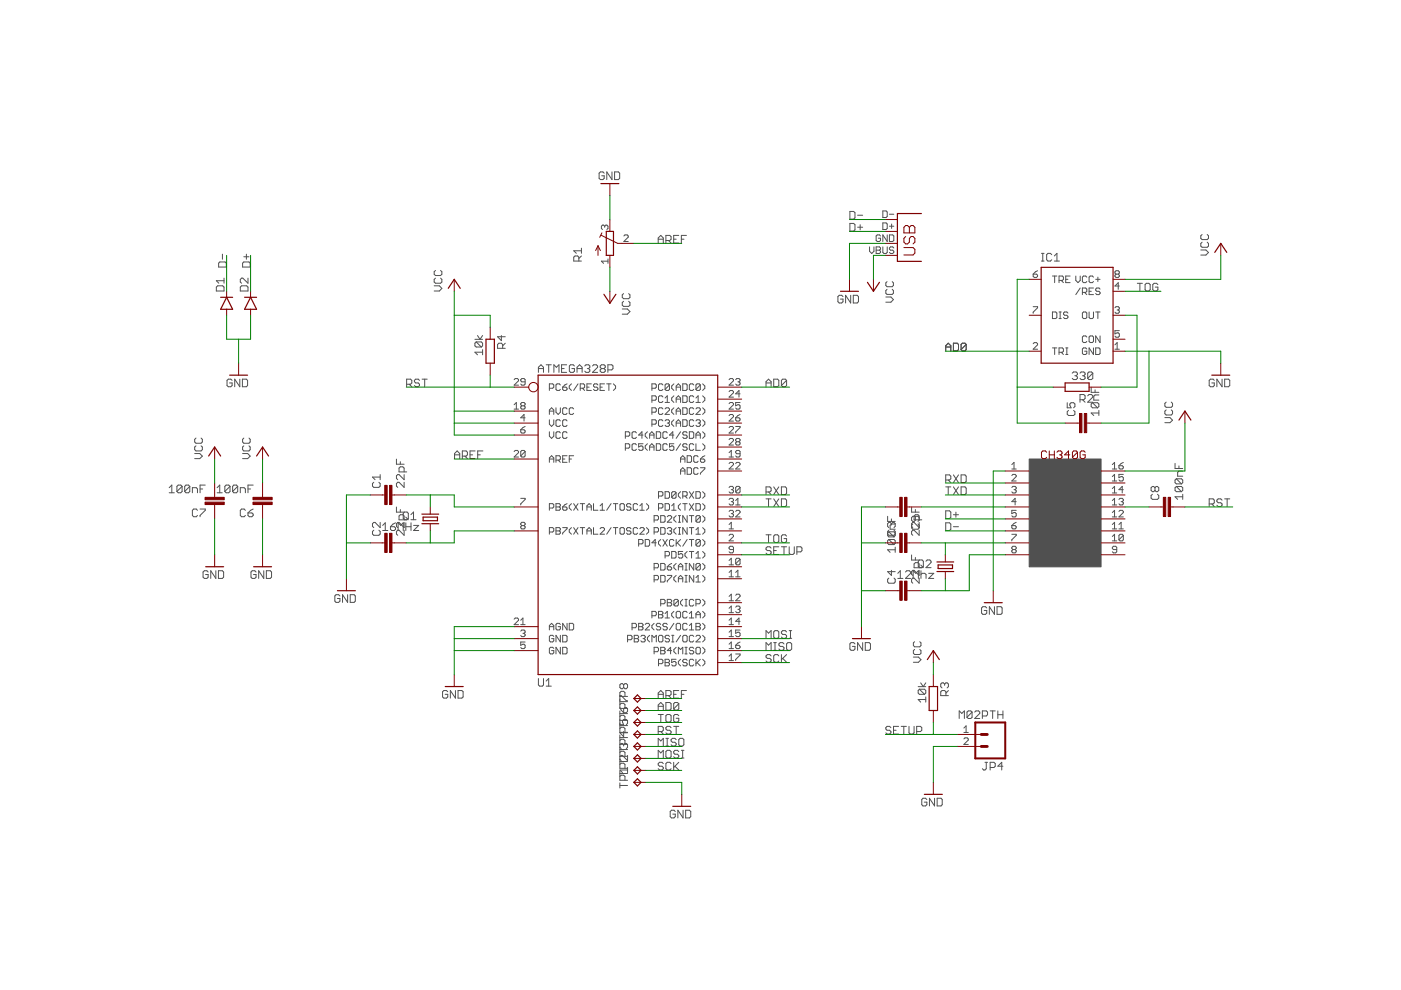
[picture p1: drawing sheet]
<svg xmlns="http://www.w3.org/2000/svg" width="297mm" height="210mm" viewBox="0 0 297 210" stroke-linecap="round" stroke-linejoin="round" font-family="sans-serif">
<path d="M218.2 97.3h15.2v22.9h-15.2z" fill="#505050" stroke="#505050" stroke-width=".21"/>
<g fill="none" stroke="#505050" stroke-width=".21">
<path d="M128.1 36.7l-.3-.3h-.5l-.3 .3v1.1l.3 .3h.5l.3-.3v-.5h-.5M129.8 36.4v1.7l-1.1-1.7v1.7M130.3 36.4h.8l.3 .3v1.1l-.3 .3h-.8zM46.6 55.5h1.1l.3 .3v.8h-1.6v-.8zM47.2 53.9v1.1M47.5 59.5h-1.6l.5 .5M47.5 59v1M51.7 55.5h1.1l.2 .3v.8h-1.6v-.8zM51.7 54.4h1.1M52.2 53.9v1.1M52.6 59v1l-1.1-1h-.3l-.3 .2v.6l.3 .2M92.3 59l-.2 .2v.6l.2 .2h1.1l.3-.2v-.6l-.3-.2"/>
<path d="M92.3 57.3l-.2 .3v.5l.2 .3h1.1l.3-.3v-.5l-.3-.3M122.7 55.4v-.9l-.2-.2h-.6l-.3 .2v.9h1.7M123.3 54.3l-.6 .5M123.3 53.2h-1.7l.6 .5M123.3 52.6v1.1M128.2 48l.2-.3 .5 .3v.4l-.2 .3M128.2 48l-.2-.3-.5 .3v.4l.2 .3M128.2 48v.2M128.9 54.9v.9M128.9 55.4h-1.4l.5 .4M132.3 50l.2-.2h.5l.2 .2v.3l-.9 .9h.9M139.6 51.5v-1l.5-.6 .5 .6v1"/>
<path d="M139.6 50.7h1M141.2 51h.8l.3-.3v-.5l-.3-.3h-.8v1.6M141.7 51l.6 .5M142.8 50.7h.6M143.9 49.9h-1.1v1.6h1.1M144.5 50.7h.5M145.5 49.9h-1v1.6M180.2 44.8h.8l.3 .3v1.1l-.3 .3h-.8zM180.2 47.4h.8l.3 .2v1.1l-.3 .3h-.8zM181.8 45.6h1.1M181.8 48.2h1.1M182.4 47.6v1.1"/>
<path d="M184.4 52.3v1l.4 .4 .5-.4v-1M185.8 52.3h.7l.2 .3-.2 .4 .2 .5-.2 .2h-.7zM185.8 53h.7M186.7 50l-.2-.2h-.5l-.2 .2v1l.2 .2h.5l.2-.2v-.5h-.5M187.2 47.3h.7l.2 .2v.9l-.2 .3h-.7zM187.2 52.3v1.2l.2 .2h.5l.2-.2v-1.2M187.2 44.7h.7l.2 .3v.9l-.2 .2h-.7zM188.1 59.7l-.3 .3v.5l.3 .3h1.1l.2-.3v-.5l-.2-.3M188.1 49.8v1.4l-.9-1.4v1.4M188.6 49.8h.7l.2 .2v1l-.2 .2h-.7zM188.6 45.4h.9M188.6 48h.9"/>
<path d="M189 47.5v.9M189.5 52.6l-.2-.3h-.5l-.2 .3 .2 .4h.5l.2 .3-.2 .4h-.5l-.2-.2M219.1 58.1h.7l.2 .5-.2 .2h-.5l-.2-.2zM220 57.4l-.9 .7M220.8 55.4h.6M220.8 53.7h.6M221.1 53.7v1.7M223 54l-.3-.3h-.5l-.3 .3v1.1l.3 .3h.5l.3-.3M223.1 58.5h1M223.5 55.4h1.1M223.5 54.3l.6-.6v1.7M223.6 58.5v1.4"/>
<path d="M224.5 59.5h.7l.3-.3v-.4l-.3-.3h-.7v1.4M225 59.5l.5 .4M226 59.2h.4M226.9 58.5h-.9v1.4h.9M228.1 58.5v1l.5 .4 .4-.4v-1M230.4 58.8l-.2-.3h-.5l-.2 .3v.9l.2 .2h.5l.2-.2M231.8 58.8l-.2-.3h-.5l-.2 .3v.9l.2 .2h.5l.2-.2M232.3 59.2h.9M232.8 58.8v.9M236.6 58.1l-.2 .3 .2 .4h.5l.2-.2-.2-.5M236.6 58.1h.5M236.6 58.1l-.2-.2v-.3l.2-.2h.5l.2 .2v.3l-.2 .2"/>
<path d="M254.6 53h1.1l.5 .5-.5 .6h-1.1M254.9 51.4l-.3 .2v.6l.3 .2h1l.3-.2v-.6l-.3-.2M254.9 49.7l-.3 .3v.5l.3 .3h1l.3-.3v-.5l-.3-.3M45.9 60.9l.2-.3h1.1l.3 .3v.8h-1.6zM50.9 60.9l.3-.3h1.1l.3 .3v.8h-1.7zM92.1 60.6h1.1l.5 .6-.5 .5h-1.1M100.7 71.9h1.6M101 72.5h1l.3 .3v.5l-.3 .3M101 72.5l-.3 .3v.5l.3 .3h1M101 72.5l1 1.1M101.2 71.1l.6 .8 .5-.8M102.3 74.7h-1.6l.5 .5"/>
<path d="M102.3 74.1v1.1M106.3 71.1v1.1l-.8-.8h1.6M106.6 73.9v-.9l-.3-.2h-.5l-.3 .2v.9h1.6M107.1 72.8l-.5 .5M114.2 79v-1.1l.5-.6 .5 .6v1.1M114.2 78.1h1M115.8 77.3h1.1M116.3 77.3v1.7M117.4 79v-1.7l.6 .6 .5-.6v1.7M119.1 78.1h.5M120.1 77.3h-1v1.7h1M121.8 77.6l-.3-.3h-.5l-.3 .3v1.1l.3 .3h.5l.3-.3v-.6h-.6"/>
<path d="M122.3 78.1h1.1M122.3 79v-1.1l.6-.6 .5 .6v1.1M124 77.6l.2-.3h.6l.3 .3v.3l-.3 .2M124.5 78.1h.3M124.8 78.1l.3 .3v.3l-.3 .3h-.6l-.2-.3M125.6 77.6l.3-.3h.5l.3 .3v.3l-1.1 1.1h1.1M127.5 78.1h.6M127.5 78.1l-.2-.2v-.3l.2-.3h.6l.2 .3v.3l-.2 .2M127.5 78.1l-.2 .3v.3l.2 .3h.6l.2-.3v-.3l-.2-.3M128.9 78.4h.8l.3-.3v-.5l-.3-.3h-.8v1.7M131.9 65.5h1.1l.6 .6-.6 .5h-1.1M132.2 63.9l-.3 .3v.5l.3 .3h1.1l.3-.3v-.5l-.3-.3"/>
<path d="M132.2 62.3l-.3 .2v.6l.3 .2h1.1l.3-.2v-.6l-.3-.2M178.7 62.9l-.2-.3h-.6l-.2 .3v1.1l.2 .2h.6l.2-.2v-.6h-.5M180.4 62.6v1.6l-1.1-1.6v1.6M180.9 62.6h.8l.3 .3v1.1l-.3 .2h-.8zM187.8 63h1.1l.5 .5-.5 .6h-1.1M188.1 61.3l-.3 .3v.6l.3 .2h1.1l.2-.2v-.6l-.2-.3M200.5 73.6h1.1M200.5 74.4v-1.1l.5-.5 .6 .5v1.1M202.1 72.8h.8l.3 .2v1.1l-.3 .3h-.8zM204.9 73v1.1l-.3 .3h-.6l-.2-.3M204.9 73l-.3-.2h-.6l-.2 .2v1.1M204.9 73l-1.1 1.1"/>
<path d="M219.1 65h.9v.3l-.9 .9v.2M219.1 72.9l.2-.3h.5l.2 .3v.2l-.9 .9h.9M223.1 66.1h.7l.3 .3v.9l-.3 .2h-.7zM223.1 73.8h1M223.6 73.8v1.4M224.5 74.7h.7l.3-.2v-.5l-.3-.2h-.7v1.4M224.5 66.1h.5M224.5 67.5h.5M224.8 66.1v1.4M225 74.7l.5 .5M226 73.8h.4M226 75.2h.4"/>
<path d="M226.2 73.8v1.4M226.4 66.4l-.2-.3h-.5l-.2 .3 .2 .4h.5l.2 .3-.2 .4h-.5l-.2-.2M227.3 79.1l.3-.2h.6l.2 .2v.3l-.2 .3M227.9 79.7h.3M228.2 79.7l.2 .2v.3l-.2 .3h-.6l-.3-.3M229 79.1l.2-.2h.6l.3 .2v.3l-.3 .3M229 61.1l-.9 1.4M229.5 62h.7l.2-.2v-.5l-.2-.2h-.7v1.4M229.5 79.7h.3M229.7 66.1h.5l.2 .3v.9l-.2 .2h-.5l-.2-.2v-.9zM229.8 79.7l.3 .2v.3l-.3 .3h-.6l-.2-.3M230 62l.4 .5"/>
<path d="M230.4 71.5l-.2-.3h-.5l-.2 .3v.9l.2 .2h.5l.2-.2M230.4 74l-.2-.2h-.5l-.2 .2v.9l.2 .3h.5l.2-.3v-.4h-.4M230.9 66.1v1.2l.2 .2h.5l.2-.2v-1.2M230.9 61.8h.5M231.1 71.2h.5l.2 .3v.9l-.2 .2h-.5l-.2-.2v-.9zM231.7 79.1l-.3-.2h-.5l-.3 .2v1.1M231.7 79.1v1.1l-.3 .3h-.5l-.3-.3M231.7 79.1l-1.1 1.1M231.8 61.1h-.9v1.4h.9M231.8 73.8v1.4l-.9-1.4v1.4M232.3 73.8h.7l.2 .2v.9l-.2 .3h-.7zM232.3 66.1h.9"/>
<path d="M232.8 66.1v1.4M233.2 61.3l-.2-.2h-.5l-.2 .4 .2 .3h.5l.2 .4-.2 .3h-.5l-.2-.3M233.2 71.2v1.4l-.9-1.4v1.4M236.4 73.1l.5-.5v1.4M236.4 65.3l.2-.3h.5l.2 .3-.2 .4M236.4 74h.9M236.9 65.7h.2M237.1 65.7l.2 .3-.2 .4h-.5l-.2-.2M237.3 70.1h-.9v.7l.7-.2 .2 .2v.5l-.2 .2h-.5l-.2-.2M237.3 60.6h-.9l.7-.7v1.4M241.1 60.1h1.1M241.7 60.1v1.6"/>
<path d="M243 60.1h.6l.3 .2v1.1l-.3 .3h-.6l-.2-.3v-1.1zM245.5 60.3l-.3-.2h-.5l-.3 .2v1.1l.3 .3h.5l.3-.3v-.5h-.6M41.3 96.2h1.1l.5 .5-.5 .5h-1.1M41.6 94.5l-.3 .3v.5l.3 .3h1l.3-.3v-.5l-.3-.3M41.6 92.9l-.3 .3v.5l.3 .3h1l.3-.3v-.5l-.3-.3M49.2 80.6l-.3-.2h-.5l-.3 .2v1.1l.3 .3h.5l.3-.3v-.5h-.5M50.8 80.4v1.6l-1-1.6v1.6M51.4 80.4h.8l.3 .2v1.1l-.3 .3h-.8zM51.4 96.2h1.1l.5 .5-.5 .5h-1.1M51.7 94.5l-.3 .3v.5l.3 .3h1.1l.2-.3v-.5l-.2-.3M51.7 92.9l-.3 .3v.5l.3 .3h1.1l.2-.3v-.5l-.2-.3M84.1 97.3v1.1h1.6"/>
<path d="M84.9 97.9v.5M86.2 81.5h.8l.3-.3v-.6l-.3-.2h-.8v1.6M86.8 81.5l.5 .5M88.9 80.6l-.2-.2h-.6l-.2 .2v.3l.2 .3h.6l.2 .3v.2l-.2 .3h-.6l-.2-.3M89.5 80.4h1.1M90 80.4v1.6M96.4 97.2v-1l.5-.6 .6 .6v1M96.4 96.4h1.1M98 96.7h.8l.3-.3v-.5l-.3-.3h-.8v1.6M98.6 96.7l.5 .5M99.7 96.4h.5M100.7 95.6h-1v1.6h1"/>
<path d="M101.3 96.4h.5M102.4 95.6h-1.1v1.6M109 80.5l.2-.2h.5l.2 .2v.2l-.9 1h.9M109 95.7l.2-.2h.5l.2 .2v.3l-.9 .9h.9M109 85.8l.5-.5v1.4M109 86.7h.9M110.4 91.1h.7l.2 .5-.2 .2h-.5l-.2-.2zM110.6 86l-.2 .3 .2 .4h.5l.2-.2-.2-.5M110.6 86l-.2-.2 .2-.5h.5l.2 .3-.2 .4M110.6 86h.5M111.3 81h-.7l-.2-.3 .2-.4h.5l.2 .2v.9l-.2 .3h-.5l-.2-.3M111.3 95.7v1l-.2 .2h-.5l-.2-.2"/>
<path d="M111.3 95.7l-.2-.2h-.5l-.2 .2v1M111.3 88.6h-.9l.7-.7v1.4M111.3 90.4l-.9 .7M111.3 95.7l-.9 1M116.5 82.3h.7l.2-.2v-.5l-.2-.2h-.7v1.4M116.5 87.9v-1l.4-.4 .5 .4v1M116.5 89v.9l.4 .5 .5-.5v-.9M116.5 91.5v1l.4 .4 .5-.4v-1M116.5 98v-.9l.4-.5 .5 .5v.9M116.5 97.3h.9M116.5 87.2h.9M117.9 86.5v.9l.4 .5 .5-.5v-.9"/>
<path d="M117.9 97.6h.7l.2-.3v-.4l-.2-.3h-.7v1.4M118.3 97.6l.5 .4M118.8 81.6l-.2-.2h-.5l-.2 .2v.9l.2 .3h.5l.2-.3M118.8 89.2l-.2-.2h-.5l-.2 .2v1l.2 .2h.5l.2-.2M118.8 91.8l-.2-.3h-.5l-.2 .3v.9l.2 .2h.5l.2-.2M119.3 82.1h.7l.2 .4-.2 .3h-.5l-.2-.3zM119.3 97.3h.5M120.2 86.7l-.2-.2h-.5l-.2 .2v.9l.2 .3h.5l.2-.3M120.2 89.2l-.2-.2h-.5l-.2 .2v1l.2 .2h.5l.2-.2M120.2 91.8l-.2-.3h-.5l-.2 .3v.9l.2 .2h.5l.2-.2M120.2 96.6h-.9v1.4h.9M120.2 81.4l-.9 .7"/>
<path d="M120.7 97.3h.5M121.2 81.4l-.5 .5v.4l.5 .5M121.6 86.7l-.2-.2h-.5l-.2 .2v.9l.2 .3h.5l.2-.3M121.6 96.6h-.9v1.4M122.6 81.4l-1 1.4M123 82.3h.7l.3-.2v-.5l-.3-.2h-.7v1.4M123.5 82.3l.5 .5M124.4 82.1h.5M125.4 81.4h-1v1.4h1M126.8 81.6l-.3-.2h-.4l-.3 .5 .3 .2h.4l.3 .4-.3 .3h-.4l-.3-.3M127.2 82.1h.5M128.2 81.4h-1v1.4h1"/>
<path d="M128.6 81.4h1M129.1 81.4v1.4M130 81.4l.5 .5v.4l-.5 .5M132.6 92.5h.7l.2-.3v-.4l-.2-.3h-.7v1.4M132.6 95h.7l.2-.2v-.5l-.2-.2h-.7v1.4M134.9 91.8l-.2-.3h-.5l-.2 .3v.9l.2 .2h.5l.2-.2M134.9 94.3l-.2-.2h-.5l-.2 .2v.9l.2 .3h.5l.2-.3M136.3 94.1h-.9v.7l.7-.2 .2 .2v.4l-.2 .3h-.5l-.2-.3M136.3 92.2h-.9l.7-.7v1.4M137.3 91.5l-.5 .5v.5l.5 .4M137.3 94.1l-.5 .5v.4l.5 .5M137.7 95.5v-.9l.5-.5 .5 .5v.9"/>
<path d="M137.7 92.9v-.9l.5-.5 .5 .5v.9M137.7 94.8h1M137.7 92.2h1M138.2 89.9h.7l.2-.2v-.5l-.2-.2h-.7v1.4M138.2 87.4h.7l.2-.2v-.5l-.2-.2h-.7v1.4M138.2 84.9h.7l.2-.3v-.4l-.2-.3h-.7v1.4M138.2 82.3h.7l.2-.2v-.5l-.2-.2h-.7v1.4M139.1 91.5h.7l.3 .3v.9l-.3 .2h-.7zM139.1 94.1h.7l.3 .2v.9l-.3 .3h-.7zM140.5 89.2l-.2-.2h-.5l-.2 .2v1l.2 .2h.5l.2-.2M140.5 86.7l-.2-.2h-.5l-.2 .2v.9l.2 .3h.5l.2-.3M140.5 81.6l-.2-.2h-.5l-.2 .2v.9l.2 .3h.5l.2-.3"/>
<path d="M140.5 84.2l-.2-.3h-.5l-.2 .3v.9l.2 .2h.5l.2-.2M141 86.7l.2-.2h.5l.2 .2v.2l-.9 1h.9M141 89.2l.2-.2h.5l.2 .2-.2 .5M141 85.3h.9M141 84.4l.5-.5v1.4M141.5 91.8l-.3-.3h-.4l-.3 .3v.9l.3 .2h.4l.3-.2M141.5 94.3l-.3-.2h-.4l-.3 .2v.9l.3 .3h.4l.3-.3M141.5 89.7h.2M141.7 89.7l.2 .2-.2 .5h-.5l-.2-.2M141.9 81.6l-.2-.2h-.5l-.2 .2v.9M141.9 81.6v.9l-.2 .3h-.5l-.2-.3M141.9 81.6l-.9 .9"/>
<path d="M142.9 94.1h-1v.7l.7-.2 .3 .2v.4l-.3 .3h-.4l-.3-.3M142.9 81.4l-.5 .5v.4l.5 .5M142.9 83.9l-.5 .5v.5l.5 .4M142.9 86.5l-.5 .4v.5l.5 .5M142.9 89l-.5 .5v.4l.5 .5M142.9 92.2h-1l.7-.7v1.4M143.4 87.2h.9M143.4 82.8v-.9l.4-.5 .5 .5v.9M143.4 85.3v-.9l.4-.5 .5 .5v.9M143.4 87.9v-1l.4-.4 .5 .4v1M143.4 90.4v-.9l.4-.5 .5 .5v.9M143.4 89.7h.9"/>
<path d="M143.4 84.6h.9M143.4 82.1h.9M144.3 99.9h.9M144.3 97.3h.9M144.3 98v-.9l.5-.5 .4 .5v.9M144.3 94.1l-.9 1.4M144.3 91.5l-.9 1.4M144.8 86.5h.7l.2 .2v.9l-.2 .3h-.7zM144.8 81.4h.7l.2 .2v.9l-.2 .3h-.7zM144.8 83.9h.7l.2 .3v.9l-.2 .2h-.7zM144.8 89h.7l.2 .2v1l-.2 .2h-.7zM145.7 91.8l-.2-.3h-.5l-.2 .5 .2 .2h.5l.2 .5-.2 .2h-.5l-.2-.2"/>
<path d="M145.7 94.3l-.2-.2h-.5l-.2 .5 .2 .2h.5l.2 .4-.2 .3h-.5l-.2-.3M145.7 96.6h.7l.2 .3v.9l-.2 .2h-.7zM145.7 99.2h.7l.2 .2v.9l-.2 .3h-.7zM146.2 91.5h.7l.2 .3v.9l-.2 .2h-.7zM147.1 86.7l-.2-.2h-.5l-.2 .2v.9l.2 .3h.5l.2-.3M147.1 81.6l-.2-.2h-.5l-.2 .2v.9l.2 .3h.5l.2-.3M147.1 84.2l-.2-.3h-.5l-.2 .3v.9l.2 .2h.5l.2-.2M147.1 89.2l-.2-.2h-.5l-.2 .2v1l.2 .2h.5l.2-.2M147.1 94.3l-.2-.2h-.5l-.2 .2v.9l.2 .3h.5l.2-.3M147.6 86.7l.2-.2h.5l.2 .2v.2l-.9 1h.9M147.6 92.9v-.9l.4-.5 .5 .5v.9M147.6 94.1v1.4h.9"/>
<path d="M147.6 89.2l.2-.2h.5l.2 .2-.2 .5M147.6 85.3h.9M147.6 84.4l.4-.5v1.4M147.6 92.2h.9M148 96.9l-.2-.3h-.5l-.2 .3v.9l.2 .2h.5l.2-.2M148 99.4l-.2-.2h-.5l-.2 .2v.9l.2 .3h.5l.2-.3M148 89.7h.3M148.3 89.7l.2 .2-.2 .5h-.5l-.2-.2M148.5 81.6l-.2-.2h-.5l-.2 .2v.9M148.5 81.6v.9l-.2 .3h-.5l-.2-.3M148.5 81.6l-.9 .9M148.5 97.3h.7l.2 .5-.2 .2h-.5l-.2-.2z"/>
<path d="M148.5 99.2h.9v.2l-.9 .9v.3M149 81.4l.4 .5v.4l-.4 .5M149 83.9l.4 .5v.5l-.4 .4M149 86.5l.4 .4v.5l-.4 .5M149 89l.4 .5v.4l-.4 .5M149 91.5l.4 .5v.5l-.4 .4M149 94.1l.4 .5v.4l-.4 .5M149.4 96.6l-.9 .7M154.6 88.1l.2-.2h.5l.2 .2v.2l-.9 1h.9M154.6 96l.4-.5v1.4M154.6 90.7l.2-.3h.5l.2 .3v.2l-.9 .9h.9M154.6 93.2l.2-.2h.5l.2 .2v.2l-.9 1h.9"/>
<path d="M154.6 96.9h.9M154.6 85.6l.2-.3h.5l.2 .3v.2l-.9 .9h.9M154.6 80.5l.2-.2h.5l.2 .2v.2l-.9 1h.9M154.6 83l.2-.2h.5l.2 .2v.3l-.9 .9h.9M154.6 98.3l.2-.3h.5l.2 .3v.2l-.9 .9h.9M156 80.5l.2-.2h.5l.2 .2-.2 .5M156 88.6h.7l.2 .4-.2 .3h-.5l-.2-.3zM156 90.4h.9v.3l-.9 .9v.2M156 98.3l.2-.3h.5l.2 .3v.2l-.9 .9h.9M156.2 93.7l-.2-.3 .2-.4h.5l.2 .2-.2 .5M156.2 93.7l-.2 .2 .2 .5h.5l.2-.3-.2-.4M156.2 93.7h.5"/>
<path d="M156.4 81h.3M156.7 81l.2 .2-.2 .5h-.5l-.2-.3M156.9 85.3h-.9v.7l.7-.2 .2 .2v.5l-.2 .2h-.5l-.2-.2M156.9 96.2h-.7l-.2-.2 .2-.5h.5l.2 .2v1l-.2 .2h-.5l-.2-.2M156.9 83.5h-.9l.7-.7v1.4M156.9 87.9l-.9 .7M162.4 81.2h1.1M162.4 82v-1.1l.5-.5 .6 .5v1.1M164 80.4h.9l.2 .2v1.1l-.2 .3h-.9zM166.8 80.6l-.3-.2h-.6l-.2 .2v1.1M166.8 80.6v1.1l-.3 .3h-.6l-.2-.3M166.8 80.6l-1.1 1.1"/>
<path d="M214.5 99.4h1M214.5 98.5l.5-.5v1.4M221.5 99.4l-.2-.2h-.5l-.2 .2v.9l.2 .3h.5l.2-.3v-.4h-.4M222.9 99.2v1.4l-.9-1.4v1.4M223.4 99.2h.7l.2 .2v.9l-.2 .3h-.7zM226.3 85.4v1.1h.8l-.3-.6v-.2l.3-.3h.5l.3 .3v.5l-.3 .3M226.5 87l-.2 .3v.5l.2 .3h1.1l.3-.3v-.5l-.3-.3M226.9 99.2v.9l.5 .5 .5-.5v-.9M229 84.8h.8l.3-.3v-.6l-.3-.2h-.8v1.6M229.3 99.4l-.2-.2h-.5l-.2 .2v.9l.2 .3h.5l.2-.3M229.5 84.8l.6 .5M230.6 83.9l.3-.2h.5l.3 .2v.3l-1.1 1.1h1.1"/>
<path d="M230.7 99.4l-.2-.2h-.5l-.2 .2v.9l.2 .3h.5l.2-.3M231.4 82.1v1.1h1.6M231.6 85.4h1.1l.3 .3v.5l-.3 .3M231.6 85.4l-.2 .3v.5l.2 .3h1.1M231.6 85.4l1.1 1.1M232.2 82.7v.5M233 87.6h-1.6l.5 .5M233 87v1.1M233 83.7h-.8l-.3 .3v.8h1.1M235.8 99.4h1M235.8 98.5l.5-.5v1.4M237.2 98.7h.7l.3 .5-.3 .2h-.4l-.3-.2z"/>
<path d="M238.2 98l-1 .7M247 88.5h1.1l.5 .6-.5 .5h-1.1M247.2 86.9l-.2 .3v.5l.2 .3h1.1l.3-.3v-.5l-.3-.3M247.2 85.3l-.2 .2v.6l.2 .3h1.1l.3-.3v-.6l-.3-.2M249.1 98.3v1h1.7M250 98.8v.5M250.8 99.9h-.8l-.3 .3v.8h1.1M257.5 80.6l-.3-.2h-.6l-.2 .2v1.1l.2 .3h.6l.3-.3v-.5h-.6M259.1 80.4v1.6l-1.1-1.6v1.6M259.7 80.4h.8l.2 .2v1.1l-.2 .3h-.8zM35.9 104.5h1.1M35.9 103.4l.5-.6v1.7"/>
<path d="M38.6 103.1v1.1l-.3 .3h-.5l-.3-.3M38.6 103.1l-.3-.3h-.5l-.3 .3v1.1M38.6 103.1l-1.1 1.1M40.2 103.1v1.1l-.2 .3h-.6l-.2-.3M40.2 103.1l-.2-.3h-.6l-.2 .3v1.1M40.2 103.1l-1 1.1M40.8 104.5v-1.1h.8l.3 .3v.8M41.9 108.2l-.3-.3h-.5l-.3 .3v1.1l.3 .3h.5l.3-.3M42.4 103.7h.6M42.4 107.9h1.1v.3l-1.1 1.1v.3M43.5 102.8h-1.1v1.7M46 103.4l.6-.6v1.7"/>
<path d="M46 104.5h1.1M48.8 103.1l-.3-.3h-.6l-.2 .3v1.1M48.8 103.1v1.1l-.3 .3h-.6l-.2-.3M48.8 103.1l-1.1 1.1M50.4 103.1v1.1l-.3 .3h-.5l-.3-.3M50.4 103.1l-.3-.3h-.5l-.3 .3v1.1M50.4 103.1l-1.1 1.1M50.9 104.5v-1.1h.9l.2 .3v.8M52 108.2l-.2-.3h-.6l-.3 .3v1.1l.3 .3h.6l.2-.3M52.6 108.8h.8l.3 .2v.3l-.3 .3h-.5l-.3-.3zM52.6 103.7h.5M53.7 102.8h-1.1v1.7"/>
<path d="M53.7 107.9l-.6 .3-.5 .6M79.2 102.3l-.2 .2v.6l.2 .2h1.1l.3-.2v-.6l-.3-.2M79.2 112.4l-.2 .3v.5l.2 .3h1.1l.3-.3v-.5l-.3-.3M80.6 110.8v1.1l-1.1-1.1h-.3l-.2 .2v.6l.2 .3M80.6 100.6v1.1M80.6 101.2h-1.6l.5 .5M81.1 111.4l.6-.6v1.7M81.1 112.5h1.1M82.8 111.7h.8l.3 .2v.3l-.3 .3h-.5l-.3-.3zM83.9 110.8l-.6 .3-.5 .6M84.1 107.5v1.1h1.6M84.4 112.5v-1.7l.6 .6 .5-.6v1.7"/>
<path d="M84.9 108v.6M85.7 100.1v-.8l-.3-.3h-.5l-.3 .3v.8h1.6M85.7 100.6v1.1l-1.1-1.1h-.3l-.2 .3v.5l.2 .3M85.7 102.3v1l-1.1-1h-.3l-.2 .2v.6l.2 .2M85.7 110.8v1.1l-1.1-1.1h-.3l-.2 .2v.6l.2 .3M85.7 112.4v1.1l-1.1-1.1h-.3l-.2 .3v.5l.2 .3M85.8 110.2l-.3-.3v-1.1l.3-.2h.5l.3 .2v1.1l-.3 .3h-1.7v-.8l.3-.3h.5l.3 .3v.8M86 109.6l.6 .6M86 111.7h1.1M86 110.8v1.7M87.1 110.2h1.1M87.1 109.1l.6-.5v1.6"/>
<path d="M87.1 110.8v1.7M87.7 111.4h1.1l-1.1 1.1h1.1M110.4 105.7h.9v.2l-.9 .9v.3M110.6 111.4h.5M110.6 111.4l-.2-.2 .2-.5h.5l.2 .3-.2 .4M110.6 111.4l-.2 .3 .2 .4h.5l.2-.2-.2-.5M116.5 107.7h.7l.2-.2v-.5l-.2-.2h-.7v1.4M116.5 112.8h.7l.2-.2v-.5l-.2-.2h-.7v1.4M117.9 111.9h.7l.2 .2-.2 .5 .2 .4-.2 .3h-.7zM117.9 106.8h.7l.2 .2-.2 .5 .2 .4-.2 .3h-.7zM117.9 112.6h.7M117.9 107.5h.7"/>
<path d="M119.3 111.9h.9v.2l-.9 .9v.3M119.3 107.5h.7l.2 .4-.2 .3h-.5l-.2-.3zM120.2 106.8l-.9 .7M121.2 106.8l-.5 .5v.4l.5 .5M121.2 111.9l-.5 .4v.5l.5 .5M121.6 111.9l1 1.4M121.6 106.8l1 1.4M122.6 111.9l-1 1.4M122.6 106.8l-1 1.4M123 111.9h1M123 106.8h1M123.5 106.8v1.4"/>
<path d="M123.5 111.9v1.4M124.4 112.6h1M124.4 108.2v-.9l.5-.5 .5 .5v.9M124.4 113.3v-1l.5-.4 .5 .4v1M124.4 107.5h1M125.8 111.9v1.4h1M125.8 106.8v1.4h1M127.2 112.1l.3-.2h.4l.3 .2v.2l-1 1h1M127.2 108.2h1M127.2 107.3l.5-.5v1.4M129.6 111.9l-1 1.4M129.6 106.8l-1 1.4"/>
<path d="M130 111.9h1M130 106.8h1M130.5 106.8v1.4M130.5 111.9v1.4M131.7 111.9h.4l.3 .2v.9l-.3 .3h-.4l-.3-.3v-.9zM131.7 106.8h.4l.3 .2v.9l-.3 .3h-.4l-.3-.3v-.9zM133.8 112.1l-.3-.2h-.4l-.3 .4 .3 .3h.4l.3 .4-.3 .3h-.4l-.3-.3M133.8 107l-.3-.2h-.4l-.3 .5 .3 .2h.4l.3 .4-.3 .3h-.4l-.3-.3M135.2 112.1l-.2-.2h-.5l-.2 .2v.9l.2 .3h.5l.2-.3M135.2 107l-.2-.2h-.5l-.2 .2v.9l.2 .3h.5l.2-.3M135.4 115.3h.7l.2-.2v-.5l-.2-.2h-.7v1.4M135.7 112.1l.2-.2h.5l.2 .2v.2l-.9 1h.9"/>
<path d="M135.7 108.2h.9M135.7 107.3l.4-.5v1.4M136.8 114.4h.7l.2 .2v.9l-.2 .3h-.7zM137.1 111.9l.4 .4v.5l-.4 .5M137.1 106.8l.4 .5v.4l-.4 .5M138.7 110.3h.7l.2-.3v-.4l-.2-.3h-.7v1.4M138.7 112.8h.7l.2-.2v-.5l-.2-.2h-.7v1.4M139.1 115.1h-.9l.7-.7v1.4M139.6 105.2h.7l.2-.3v-.4l-.2-.3h-.7v1.4M139.6 107.7h.7l.2-.2v-.5l-.2-.2h-.7v1.4M140.1 114.4l-.5 .5v.4l.5 .5M140.1 109.3h.7l.2 .3v.9l-.2 .2h-.7z"/>
<path d="M140.1 111.9h.7l.2 .2v.9l-.2 .3h-.7zM140.1 119.5h.7l.2 .2v.9l-.2 .3h-.7zM140.5 114.4l1 1.4M141 104.2h.7l.2 .3v.9l-.2 .2h-.7zM141 106.8h.7l.2 .2v.9l-.2 .3h-.7zM141 117.9h.7l.2-.3v-.4l-.2-.3h-.7v1.4M141.5 109.6l.2-.3h.5l.2 .3v.2l-.9 .9h.9M141.5 112.1l.2-.2h.5l.2 .2-.2 .5M141.5 114.4l-1 1.4M141.9 112.6h.3M142.2 112.6l.2 .2-.2 .5h-.5l-.2-.3M142.4 116.9h.7l.2 .3v.9l-.2 .2h-.7z"/>
<path d="M142.4 108.2h.9M142.4 107.3l.5-.5v1.4M142.4 119.5l-.9 .7M142.9 114.6l-.3-.2h-.4l-.3 .2v.9l.3 .3h.4l.3-.3M143.3 104.5l-.2-.3h-.5l-.2 .3v.9M143.3 104.5v.9l-.2 .2h-.5l-.2-.2M143.3 104.5l-.9 .9M143.4 109.3l-.5 .5v.5l.5 .4M143.4 111.9l-.5 .4v.5l.5 .5M143.4 119.5l-.5 .4v.5l.5 .5M143.4 114.4v1.4M143.6 115.1l.7 .7"/>
<path d="M143.8 111.9h.5M143.8 113.3h.5M143.8 110.7h.5M143.8 109.3h.5M144.1 109.3v1.4M144.1 111.9v1.4M144.3 104.2l-.5 .5v.5l.5 .4M144.3 106.8l-.5 .5v.4l.5 .5M144.3 100.6v-1l.5-.4 .4 .4v1M144.3 114.4l-.9 .9M144.8 105.2h.7l.2-.3v-.4l-.2-.3h-.7v1.4M144.8 116.9h-1v.7l.5-.2 .5 .2v.5l-.3 .2h-.4l-.3-.2"/>
<path d="M144.8 106.8h.9M145.2 119.5h.5M145.2 106.8v1.4M145.2 105.2l.5 .4M145.5 119.5v1.4M145.7 109.3v1.4l-.9-1.4v1.4M145.7 111.9v1.4l-.9-1.4v1.4M145.7 116.9l-.5 .5v.5l.5 .4M145.7 114.4l-.9 1.4M146.2 114.4h.9M146.2 111.9h.9M146.2 116.9h.9"/>
<path d="M146.2 109.3h.9M146.2 106.8l.9 1.4M146.2 104.2l.9 1.4M146.6 109.3v1.4M146.6 111.9v1.4M146.6 114.4v1.4M146.6 116.9v1.4M147.1 119.5v1.4l-.9-1.4v1.4M147.1 106.8l-.9 1.4M147.1 104.2l-.9 1.4M147.6 104.2h.7l.2 .3v.9l-.2 .2h-.7zM147.6 106.8h.7l.2 .2v.9l-.2 .3h-.7z"/>
<path d="M147.6 113.3h.9M147.6 112.3l.4-.4v1.4M147.6 117.4l.4-.5v1.4M147.6 118.3h.9M148.5 114.6l-.2-.2h-.5l-.2 .2v.9M148.5 109.6l-.2-.3h-.5l-.2 .3v.9M148.5 119.7l-.2-.2h-.5l-.2 .2v.9M148.5 109.6v.9l-.2 .2h-.5l-.2-.2M148.5 114.6v.9l-.2 .3h-.5l-.2-.3M148.5 119.7v.9l-.2 .3h-.5l-.2-.3M148.5 119.7l-.9 .9M148.5 114.6l-.9 .9"/>
<path d="M148.5 109.6l-.9 .9M149 104.2l.4 .5v.5l-.4 .4M149 106.8l.4 .5v.4l-.4 .5M149 109.3l.4 .5v.5l-.4 .4M149 111.9l.4 .4v.5l-.4 .5M149 114.4l.4 .5v.4l-.4 .5M149 116.9l.4 .5v.5l-.4 .4M149 119.5l.4 .4v.5l-.4 .5M154.6 103.4l.2-.3h.5l.2 .3-.2 .4M154.6 105.9l.2-.2h.5l.2 .2-.2 .5M154.6 111.2l.4-.5v1.4M154.6 118.8l.4-.4v1.4"/>
<path d="M154.6 113.5l.2-.2h.5l.2 .2v.2l-.9 1h.9M154.6 112.1h.9M154.6 108.4l.2-.2h.5l.2 .2-.2 .5M154.6 119.8h.9M155 108.9h.3M155 106.4h.3M155 103.8h.3M155.3 103.8l.2 .3-.2 .4h-.5l-.2-.2M155.3 106.4l.2 .2-.2 .5h-.5l-.2-.3M155.3 108.9l.2 .2-.2 .5h-.5l-.2-.2M155.5 116.5h-.7l-.2-.2 .2-.5h.5l.2 .3v.9l-.2 .2h-.5l-.2-.2M156 108.4l.2-.2h.5l.2 .2v.3l-.9 .9h.9"/>
<path d="M156 106.1l.4-.4v1.4M156 107.1h.9M156.9 103.4l-.2-.3h-.5l-.2 .3v.9M156.9 103.4v.9l-.2 .2h-.5l-.2-.2M156.9 118.6v.9l-.2 .3h-.5l-.2-.3M156.9 118.6l-.2-.2h-.5l-.2 .2v.9M156.9 118.6l-.9 .9M156.9 103.4l-.9 .9M162.4 104.3h.8l.3-.2v-.6l-.3-.3h-.8v1.7M162.4 105.8h1.1M162.4 113.4h1.1M162.9 104.3l.6 .6"/>
<path d="M162.9 105.8v1.6M162.9 113.4v1.6M163.5 116.2l-.3-.3h-.5l-.3 .3v.3l.3 .2h.5l.3 .3v.3l-.3 .3h-.5l-.3-.3M164 103.2l1.1 1.7M164 105.8l1.1 1.6M164 116.7h.6M164.3 113.4h.6l.2 .3v1l-.2 .3h-.6l-.3-.3v-1zM165.1 103.2l-1.1 1.7M165.1 105.8l-1.1 1.6M165.1 115.9h-1.1v1.7h1.1M165.7 103.2h.8l.3 .3v1.1l-.3 .3h-.8zM165.7 105.8h.8l.3 .2v1.1l-.3 .3h-.8z"/>
<path d="M165.7 115.9h1.1M166.2 115.9v1.7M166.8 113.7l-.3-.3h-.6l-.2 .3v1l.2 .3h.6l.3-.3v-.5h-.6M167.3 115.9v1.4l.3 .3h.5l.3-.3v-1.4M169 117h.8l.2-.3v-.5l-.2-.3h-.8v1.7M188.2 109.5v1.1h1.6M188.2 113.2l.2 .3h1.1l.3-.3M188.4 114.4h1.1l.3 .3v.5l-.3 .3M188.4 114.4l-.2 .3v.5l.2 .3h1.1M188.4 112.4l-.2 .3v.9l.2 .2h1.1M188.4 114.4l1.1 1.1M188.4 112.8l-.2 .2"/>
<path d="M188.4 112.8h1.1l.3 .2M188.4 112.8l1.1 1M189 111l-.3-.2h-.3l-.2 .2v.6l.2 .3M189 111l.3-.2h.2l.3 .2v.6l-.3 .3M189 110v.6M189 111v.3M189.5 112.4l.3 .3v.9l-.3 .2M189.8 116.6h-1.6l.5 .5M189.8 116v1.1M189.8 111.1h-.8l-.3 .3v.8h1.1M193.3 107.5v1.1h1.6M193.3 117.7v1h1.6"/>
<path d="M193.3 111.6l.2 .3M193.5 111.1l-.2 .3M194.1 109.5v.8l-.3 .3h-.3l-.2-.3v-.6l.2-.2h1.1l.3 .2M194.1 108v.6M194.1 118.2v.5M194.6 111.1l.3 .3M194.9 112.4v1.1l-1.1-1.1h-.3l-.2 .3v.5l.2 .3M194.9 110.8v1.1l-.3 .3h-1.1l-.2-.3v-.9l.2-.2h.3l1.1 1.1M195.2 119.8l.6 .6M195.4 110.2h-1.6v-.8l.3-.3h.5l.3 .3v.9l-.3 .3M196.3 119l.3-.3h.5l.3 .3v.3l-1.1 1.1h1.1M200.5 110.8h.8l.3 .3v1.1l-.3 .3h-.8z"/>
<path d="M200.5 103.2h1.1M200.5 101.8h.8l.3-.3v-.5l-.3-.3h-.8v1.6M200.5 108.3h.8l.3 .3v1.1l-.3 .2h-.8zM201 101.8l.6 .5M201 103.2v1.7M202.1 109.1h1.1M202.1 111.7h1.1M202.1 100.7l1.1 1.6M202.1 103.2l1.1 1.7M202.7 108.6v1.1M203.2 100.7l-1.1 1.6M203.2 103.2l-1.1 1.7"/>
<path d="M203.8 103.2h.8l.3 .3v1.1l-.3 .3h-.8zM203.8 100.7h.8l.3 .3v1l-.3 .3h-.8zM214.5 100.8l.3-.2h.4l.3 .2v.2l-1 1h1M214.5 103.4l.3-.3h.4l.3 .3-.3 .4M214.5 111.4h.7l.3 .5-.3 .2h-.4l-.3-.2zM214.5 113.3h1v.2l-1 .9v.3M214.8 116.5l-.3 .3 .3 .4h.4l.3-.2-.3-.5M214.8 116.5l-.3-.2 .3-.5h.4l.3 .3-.3 .4M214.8 116.5h.4M215 103.8h.2M215.2 103.8l.3 .3-.3 .4h-.4l-.3-.2M215.5 108.2h-1v.7l.7-.2 .3 .2v.5l-.3 .2h-.4l-.3-.2"/>
<path d="M215.5 106.4h-1l.7-.7v1.4M215.5 110.7l-1 .7M220.6 105.2h.7l.2-.3v-.4l-.2-.3h-.7v1.4M220.6 111.9h.7l.2 .2v.9l-.2 .3h-.7zM220.6 109.3h.7l.2 .3v.9l-.2 .2h-.7zM220.6 106.8v.9l.5 .5 .4-.5v-.9M220.6 101.7h.9M220.6 114.4l.9 1.4M220.6 116.9l.9 1.4M221.1 101.7v1.4M221.1 105.2l.4 .4M221.5 114.4l-.9 1.4"/>
<path d="M221.5 116.9l-.9 1.4M222 117.2l.2-.3h.5l.2 .3v.9l-.2 .2h-.5l-.2-.2zM222 114.4h.5M222 112.6h.9M222 107l.2-.2h.5l.2 .2-.2 .5M222 115.8h.5M222 101.7l.9 1.4M222 104.2l.9 1.4M222 110h.9M222.2 114.4v1.4M222.5 107.5h.2M222.5 109.6v.9"/>
<path d="M222.7 107.5l.2 .2-.2 .5h-.5l-.2-.3M222.9 101.7l-.9 1.4M222.9 104.2l-.9 1.4M224.2 102.6h.7l.2-.2v-.5l-.2-.2h-.7v1.4M224.6 102.6l.5 .5M226.5 101.9l-.2-.2h-.5l-.2 .2 .2 .5h.5l.2 .2-.2 .5h-.5l-.2-.2M226.9 105.2h.7l.3-.3v-.4l-.3-.3h-.7v1.4M226.9 114.4h.7l.3 .2v.9l-.3 .3h-.7zM226.9 109.3h.7l.3 .3v.9l-.3 .2h-.7zM226.9 106.8h.7l.3 .2v.9l-.3 .3h-.7zM226.9 101.9l.3-.2h.4l.3 .2v.3l-1 .9h1M227.4 105.2l.5 .4"/>
<path d="M227.9 117.2l-.3-.3h-.4l-.3 .3v.9l.3 .2h.4l.3-.2M228.4 104.2h.9M228.4 106.8h.9M228.4 116.9h.9M228.4 101.9l.2-.2h.5l.2 .2-.2 .5M228.8 112.8h.7l.3-.2v-.5l-.3-.2h-.7v1.4M228.8 104.2v1.4M228.8 106.8v1.4M228.8 116.9v1.4M228.8 102.4h.3M229.1 102.4l.2 .2-.2 .5h-.5l-.2-.2M229.3 114.6l-.2-.2h-.5l-.2 .2 .2 .5h.5l.2 .2-.2 .5h-.5l-.2-.3"/>
<path d="M229.3 109.6l-.2-.3h-.5l-.2 .3v.9l.2 .2h.5l.2-.2M229.3 112.8l.5 .5M229.8 115.3h.7l.2-.2v-.5l-.2-.2h-.7v1.4M229.8 109.3h.7l.2 .3v.9l-.2 .2h-.7zM229.8 107.7h.7l.2-.2v-.5l-.2-.2h-.7v1.4M229.8 101.9l.2-.2h.5l.2 .2v.3l-.9 .9h.9M230.2 111.9h.5M230.2 113.3h.5M230.2 115.3l.5 .5M230.2 107.7l.5 .5M230.5 111.9v1.4M230.7 104.5l-.2-.3h-.5l-.2 .5 .2 .2h.5l.2 .5-.2 .2h-.5l-.2-.2"/>
<path d="M230.7 117.2l-.2-.3h-.5l-.2 .5 .2 .2h.5l.2 .5-.2 .2h-.5l-.2-.2M235.8 112.1h1M235.8 114.7h1M235.8 109.6h1M235.8 107.1h1M235.8 104.5h1M235.8 102h1M235.8 113.7l.5-.4v1.4M235.8 101l.5-.4v1.4M235.8 103.6l.5-.5v1.4M235.8 106.1l.5-.4v1.4M235.8 108.7l.5-.5v1.4"/>
<path d="M235.8 111.2l.5-.5v1.4M236.8 116.5h-.7l-.3-.2 .3-.5h.4l.3 .3v.9l-.3 .2h-.4l-.3-.2M237.2 112.1h1M237.2 108.4l.3-.2h.4l.3 .2v.3l-1 .9h1M237.2 105.9l.3-.2h.4l.3 .2-.3 .5M237.2 111.2l.5-.5v1.4M237.7 106.4h.2M237.9 106.4l.3 .2-.3 .5h-.4l-.3-.3M238.2 100.6h-1v.7l.7-.3 .3 .3v.4l-.3 .3h-.4l-.3-.3M238.2 113.5v.9l-.3 .3h-.4l-.3-.3M238.2 113.5l-.3-.2h-.4l-.3 .2v.9M238.2 103.8h-1l.7-.7v1.4"/>
<path d="M238.2 113.5l-1 .9M244.3 104.8l-.2 .3v.5l.2 .3h1.1l.3-.3v-.5l-.3-.3M244.9 103.4l-.3-.3h-.3l-.2 .3v.6l.2 .2h.3l.3-.2M244.9 103.4l.2-.3h.3l.3 .3v.6l-.3 .2h-.3l-.2-.2M244.9 103.4v.6M249.4 103.1h1.1l.3 .3v.6l-.3 .2M249.4 101.5h1.1l.3 .3v.5l-.3 .3M249.4 103.1l-.3 .3v.6l.3 .2h1.1M249.4 101.5l-.3 .3v.5l.3 .3h1.1M249.4 103.1l1.1 1.1M249.4 101.5l1.1 1.1M250.8 105.3h-1.7l.6 .6"/>
<path d="M250.8 104.8v1.1M256.4 106.8h.8l.3-.2v-.6l-.3-.2h-.8v1.6M256.9 106.8l.6 .6M259.1 106l-.3-.2h-.5l-.3 .2v.3l.3 .3h.5l.3 .2v.3l-.3 .3h-.5l-.3-.3M259.7 105.8h1M260.2 105.8v1.6M44.1 121.3l-.2-.3h-.6l-.2 .3v1.1l.2 .2h.6l.2-.2v-.6h-.5M45.8 121v1.6l-1.1-1.6v1.6M46.3 121h.8l.3 .3v1.1l-.3 .2h-.8zM54.3 121.3l-.3-.3h-.5l-.3 .3v1.1l.3 .2h.5l.3-.2v-.6h-.6M55.9 121v1.6l-1.1-1.6v1.6M56.5 121h.8l.3 .3v1.1l-.3 .2h-.8z"/>
<path d="M72.1 126.4l-.3-.3h-.6l-.2 .3v1l.2 .3h.6l.3-.3v-.5h-.6M73.7 126.1v1.6l-1.1-1.6v1.6M74.3 126.1h.8l.2 .3v1l-.2 .3h-.8zM109 131.3l.2-.3h.5l.2 .3v.2l-.9 .9h.9M110.4 133.8l.2-.2h.5l.2 .2-.2 .5M110.4 132.4h.9M110.4 131.5l.5-.5v1.4M110.9 134.3h.2M111.1 134.3l.2 .2-.2 .5h-.5l-.2-.3M111.3 136.1h-.9v.7l.5-.2 .4 .2v.5l-.2 .2h-.5l-.2-.2M116.5 133.6v-1l.4-.4 .5 .4v1M116.5 132.9h.9"/>
<path d="M117.4 134.9l-.2-.2h-.5l-.2 .2v1l.2 .2h.5l.2-.2v-.5h-.5M117.4 137.5l-.2-.3h-.5l-.2 .3v.9l.2 .2h.5l.2-.2v-.5h-.5M118.8 132.4l-.2-.2h-.5l-.2 .2v.9l.2 .3h.5l.2-.3v-.4h-.5M118.8 134.7v1.4l-.9-1.4v1.4M118.8 137.2v1.4l-.9-1.4v1.4M119.3 137.2h.7l.2 .3v.9l-.2 .2h-.7zM119.3 134.7h.7l.2 .2v1l-.2 .2h-.7zM120.2 132.2v1.4l-.9-1.4v1.4M120.7 132.2h.7l.2 .2v.9l-.2 .3h-.7zM133.1 135.6h.7l.2-.2v-.5l-.2-.2h-.7v1.4M134 133.1h.7l.2-.2v-.5l-.2-.2h-.7v1.4M134.5 134.7h.7l.2 .2-.2 .5 .2 .5-.2 .2h-.7z"/>
<path d="M134.5 135.4h.7M135.4 132.2h.7l.2 .2-.2 .5 .2 .4-.2 .3h-.7zM135.4 132.9h.7M135.9 134.9l.2-.2h.5l.2 .2-.2 .5M136.3 135.4h.3M136.6 135.4l.2 .2-.2 .5h-.5l-.2-.2M136.8 132.4l.2-.2h.5l.2 .2v.2l-.9 1h.9M137.7 134.7l-.4 .5v.4l.4 .5M138.2 136.1v-1.4l.5 .5 .4-.5v1.4M138.2 130.6h.7l.2-.3v-.4l-.2-.3h-.7v1.4M138.7 120.4h.7l.2-.2v-.5l-.2-.2h-.7v1.4M138.7 122.9h.7l.2-.2v-.5l-.2-.2h-.7v1.4"/>
<path d="M138.7 138.2h.7l.2-.3v-.4l-.2-.3h-.7v1.4M138.7 132.2l-.5 .4v.5l.5 .5M139.6 129.6h.7l.2 .3-.2 .4 .2 .5-.2 .2h-.7zM139.6 130.3h.7M139.8 134.7h.5l.2 .2v1l-.2 .2h-.5l-.2-.2v-1zM140.1 122h.7l.2 .2v1l-.2 .2h-.7zM140.1 128h.7l.2-.2v-.5l-.2-.2h-.7v1.4M140.1 137.2h.7l.2 .3-.2 .4 .2 .5-.2 .2h-.7zM140.1 132.4l-.3-.2h-.4l-.3 .4 .3 .3h.4l.3 .4-.3 .3h-.4l-.3-.3M140.1 137.9h.7M141 139.8h.7l.2 .2-.2 .5 .2 .4-.2 .3h-.7zM141 131h.9"/>
<path d="M141 130.1l.5-.5v1.4M141.5 132.4l-.3-.2h-.4l-.3 .4 .3 .3h.4l.3 .4-.3 .3h-.4l-.3-.3M141.5 120.2h.7l.2 .4-.2 .3h-.5l-.2-.3zM141.5 122h.9v.2l-.9 1v.2M141.5 127.1h.7l.2 .2-.2 .5 .2 .4-.2 .3h-.7zM141.5 127.8h.7M141.9 134.9l-.2-.2h-.5l-.2 .5 .2 .2h.5l.2 .5-.2 .2h-.5l-.2-.2M142.4 134.7h.5M142.4 136.1h.5M142.4 137.9h-.9l.7-.7v1.4M142.6 134.7v1.4M142.9 129.6l-.5 .5v.5l.5 .4"/>
<path d="M142.9 132.2l-1 1.4M143.3 139.8h-.9v.7l.5-.2 .4 .2v.4l-.2 .3h-.5l-.2-.3M143.4 129.9l.2-.3h.5l.2 .3v.9l-.2 .2h-.5l-.2-.2zM143.4 132.4l.2-.2h.5l.2 .2v.9l-.2 .3h-.5l-.2-.3zM143.4 137.2l-.5 .5v.5l.5 .4M143.4 122l-.5 .5v.4l.5 .5M143.8 120.9v-1l.5-.4 .5 .4v1M143.8 123.4v-.9l.5-.5 .5 .5v.9M143.8 127.3v.9l-.2 .3h-.5l-.2-.3M143.8 138.6v-1.4l.5 .5 .5-.5v1.4M143.8 127.3l-.2-.2h-.5l-.2 .2v.9M143.8 127.3l-.9 .9"/>
<path d="M143.8 122.7h1M143.8 120.2h1M144.3 139.8l-.5 .5v.4l.5 .5M144.3 134.7l-.9 1.4M144.8 127.1l-.5 .5v.4l.5 .5M145 134.7h.5l.2 .2v1l-.2 .2h-.5l-.2-.2v-1zM145.2 138.6h.5M145.2 137.2h.5M145.2 128.5h.5M145.2 127.1h.5M145.2 122h.5M145.2 123.4h.5"/>
<path d="M145.2 120.9h.5M145.5 122v1.4M145.5 127.1v1.4M145.5 137.2v1.4M145.7 129.9l-.2-.3h-.5l-.2 .3v.9l.2 .2h.5l.2-.2M145.7 132.4l-.2-.2h-.5l-.2 .2v.9l.2 .3h.5l.2-.3M146.2 133.6h.9M146.2 131h.9M146.2 132.6l.4-.4v1.4M146.2 130.1l.4-.5v1.4M147.1 122v1.4l-.9-1.4v1.4M147.1 127.3l-.2-.2h-.5l-.2 .2v.9l.2 .3h.5l.2-.3"/>
<path d="M147.1 134.9l-.2-.2h-.5l-.2 .2v1l.2 .2h.5l.2-.2M147.1 137.5l-.2-.3h-.5l-.2 .5 .2 .2h.5l.2 .5-.2 .2h-.5l-.2-.2M147.6 128h.7l.2-.2v-.5l-.2-.2h-.7v1.4M147.6 131v-.9l.4-.5 .5 .5v.9M147.6 132.2h.7l.2 .2-.2 .5 .2 .4-.2 .3h-.7zM147.6 139.8v1.4M147.6 134.9l.2-.2h.5l.2 .2v.3l-.9 .9h.9M147.6 132.9h.7M147.6 130.3h.9M147.6 123.4h.9M147.6 122.5l.4-.5v1.4M147.8 137.2h.5l.2 .3v.9l-.2 .2h-.5l-.2-.2v-.9z"/>
<path d="M148.5 139.8l-.9 .9M149 139.8l.4 .5v.4l-.4 .5M149 122l.4 .5v.4l-.4 .5M149 127.1l.4 .5v.4l-.4 .5M149 129.6l.4 .5v.5l-.4 .4M149 132.2l.4 .4v.5l-.4 .5M149 134.7l.4 .5v.4l-.4 .5M149 137.2l.4 .5v.5l-.4 .4M154.6 126.4l.4-.4v1.4M154.6 139.1l.4-.4v1.4M154.6 121.4l.4-.5v1.4M154.6 129l.4-.5v1.4"/>
<path d="M154.6 131.5l.4-.5v1.4M154.6 134l.4-.4v1.4M154.6 136.6l.4-.5v1.4M154.6 135h.9M154.6 137.5h.9M154.6 132.4h.9M154.6 129.9h.9M154.6 127.4h.9M154.6 122.3h.9M156 126.2l.2-.2h.5l.2 .2v.2l-.9 1h.9M156 138.7h.9v.2l-.9 .9v.3M156 128.7l.2-.2h.5l.2 .2-.2 .5"/>
<path d="M156 136.8h.7l.2 .5-.2 .2h-.5l-.2-.2zM156 122.3h.9M156 121.4l.4-.5v1.4M156.4 129.2h.3M156.7 129.2l.2 .2-.2 .5h-.5l-.2-.2M156.9 133.6h-.9v.7l.4-.3 .5 .3v.4l-.2 .3h-.5l-.2-.3M156.9 136.1l-.9 .7M156.9 131.7h-.9l.7-.7v1.4M162.4 135.3v-1.6l.5 .5 .6-.5v1.6M162.4 137.9v-1.7l.5 .6 .6-.6v1.7M163.5 139.1l-.3-.3h-.5l-.3 .3v.2l.3 .3h.5l.3 .3v.2l-.3 .3h-.5l-.3-.3M164 136.2h.6"/>
<path d="M164 137.9h.6M164 134l.3-.3h.6l.2 .3v1.1l-.2 .2h-.6l-.3-.2zM164.3 136.2v1.7M165.1 139.1l-.2-.3h-.6l-.3 .3v1l.3 .3h.6l.2-.3M165.7 138.8v1.6M165.9 139.6l.9 .8M166.2 136.5l-.3-.3h-.5l-.3 .3v.3l.3 .3h.5l.3 .2v.3l-.3 .3h-.5l-.3-.3M166.8 134l-.3-.3h-.6l-.2 .3v.2l.2 .3h.6l.3 .3v.3l-.3 .2h-.6l-.2-.2M166.8 138.8l-1.1 1.1M167 136.2h.6l.3 .3v1.1l-.3 .3h-.6l-.2-.3v-1.1zM167.3 133.7h.6M167.3 135.3h.6"/>
<path d="M167.6 133.7v1.6M181.3 136.5l-.3-.3h-.6l-.2 .3v1.1l.2 .3h.6l.3-.3v-.5h-.6M182.9 136.2v1.7l-1.1-1.7v1.7M183.5 136.2h.8l.3 .3v1.1l-.3 .3h-.8zM188.4 122.6l-.2 .2v.6l.2 .3h1.1l.3-.3v-.6l-.3-.2M189 120.9v1.1l-.8-.8h1.6M190.4 122.6h1M190.4 121.6l.5-.6v1.6M192 121.3l.3-.3h.5l.3 .3v.3l-1.1 1h1.1M193.6 122.6v-1.6l.6 .6 .5-.6v1.6M193.7 139.3h1l.6 .6-.6 .5h-1M193.9 137.7l-.2 .3v.5l.2 .3h1.1l.3-.3v-.5l-.3-.3"/>
<path d="M193.9 136.1l-.2 .2v.6l.2 .2h1.1l.3-.2v-.6l-.3-.2M194.9 122.6v1.1l-1.1-1.1h-.3l-.2 .2v.6l.2 .3M194.9 120.9v1.1l-1.1-1.1h-.3l-.2 .3v.6l.2 .2M195 120.4l-.3-.3v-1.1l.3-.3h.5l.3 .3v1.1l-.3 .3h-1.7v-.8l.3-.3h.5l.3 .3v.8M195.3 121v1.6M195.3 121.8l.2-.2h.6l.2 .2v.8M196.9 121.6h1.1l-1.1 1h1.1M209.2 128.9l-.3-.3h-.5l-.3 .3v1.1l.3 .3h.5l.3-.3v-.6h-.5M210.8 128.6v1.7l-1-1.7v1.7M211.4 128.6h.8l.3 .3v1.1l-.3 .3h-.8zM94.9 146.7l-.2-.3h-.6l-.3 .3v1.1l.3 .2h.6l.2-.2v-.6h-.5M96.6 146.4v1.6l-1.1-1.6v1.6"/>
<path d="M97.1 146.4h.8l.3 .3v1.1l-.3 .2h-.8zM114.2 143.9v1.3l.2 .3h.6l.2-.3v-1.3M115.8 144.4l.5-.5v1.6M115.8 145.5h1.1M131.4 150.7v1.1M131.4 155.8v1.1M131.4 153.6h.8l-.2-.5v-.3l.2-.3h.6l.3 .3v.6l-.3 .2M131.4 147.5h.3l1.1 1.1h.3M131.4 158.5l.3 .2M131.4 158.9h1.7M131.4 156.4h1.7M131.4 153.8h1.7"/>
<path d="M131.4 152.7h1.7M131.4 150l.8 1.1M131.4 151.3h1.7M131.4 148.8h1.7M131.4 147.7h1.7M132.2 145.2l-.2-.3h-.3l-.3 .3v.6l.3 .2h.3l.2-.2M132.2 157.9l-.2-.3h-.3l-.3 .3v1.5M132.2 150.3l.3-.3h.3l.3 .3v.5l-.3 .3h-.6zM132.2 145.2l.3-.3h.3l.3 .3v.6l-.3 .2h-.3l-.3-.2M132.2 157.9l.3-.3h.3l.3 .3v.6l-.3 .2M132.2 145.2v.6M132.2 155.1v1.1l-.8-.8h1.7"/>
<path d="M132.2 157.9v.3M132.5 147.7v-.8l-.3-.3h-.5l-.3 .3v2.4M132.5 150.2v-.8l-.3-.3h-.5l-.3 .3v.8h1.7M132.5 152.7v-.8l-.3-.2h-.5l-.3 .2v2.5M132.5 155.3v-.8l-.3-.3h-.5l-.3 .3v.8h1.7M132.5 157.8v-.8l-.3-.3h-.5l-.3 .3v.8h1.7M139.6 147.2h1M139.6 155.1h.8l.2-.3v-.5l-.2-.3h-.8v1.6M139.6 148v-1.1l.5-.5 .5 .5v1.1M139.6 150.6v-1.1l.5-.6 .5 .6v1.1M139.6 158.2v-1.7l.5 .6 .5-.6v1.7M139.6 149.8h1"/>
<path d="M139.6 151.5h1M139.6 140.7h.7l.2-.2v-.5l-.2-.2h-.7v1.4M140.1 151.5v1.6M140.1 155.1l.5 .5M141 140.5h.7M141.2 147.5h.8l.3-.3v-.5l-.3-.3h-.8v1.6M141.2 159.4l.3-.3h.5l.3 .3v1l-.3 .3h-.5l-.3-.3zM141.2 148.9h.8l.3 .3v1.1l-.3 .3h-.8zM141.2 151.7l.3-.2h.5l.3 .2v1.1l-.3 .3h-.5l-.3-.3zM141.2 158.2h.5M141.2 156.5h.5M141.5 156.5v1.7"/>
<path d="M141.7 147.5l.6 .5M142.3 154.3l-.3-.3h-.5l-.3 .3v.3l.3 .2h.5l.3 .3v.3l-.3 .2h-.5l-.3-.2M142.8 147.2h.6M142.8 154h1.1M143.4 154v1.6M143.4 156.8l-.3-.3h-.5l-.3 .3v.3l.3 .3h.5l.3 .2v.3l-.3 .3h-.5l-.3-.3M143.9 146.4h-1.1v1.6h1.1M143.9 149.2l-.3-.3h-.5l-.3 .3v1.1M143.9 151.7l-.3-.2h-.5l-.3 .2v1.1l.3 .3h.5l.3-.3v-.5h-.5M143.9 159.4l-.3-.3h-.5l-.3 .3v.2l.3 .3h.5l.3 .3v.2l-.3 .3h-.5l-.3-.3M143.9 149.2v1.1l-.3 .3h-.5l-.3-.3M143.9 149.2l-1.1 1.1"/>
<path d="M144.2 156.5h.5l.3 .3v1.1l-.3 .3h-.5l-.3-.3v-1.1zM144.5 147.2h.5M144.5 159.1h.5M144.7 159.1v1.6M145.5 146.4h-1v1.6M145.7 140l-.2-.2h-.5l-.2 .5 .2 .2h.5l.2 .4-.2 .3h-.5l-.2-.3M147.1 140l-.2-.2h-.5l-.2 .2v.9l.2 .3h.5l.2-.3M147.8 140.5l.7 .7M154.6 140.1h.9M188.9 154.3l-.3-.3h-.5l-.3 .3v.3l.3 .2h.5l.3 .3v.3l-.3 .2h-.5l-.3-.2M189.4 154.8h.6M190.5 154h-1.1v1.6h1.1"/>
<path d="M191.1 154h1.1M191.6 154v1.6M192.7 154v1.4l.3 .2h.5l.3-.2v-1.4M194.4 155.1h.8l.2-.3v-.5l-.2-.3h-.8v1.6M194.7 145.6h1.6M194.9 146.1l-.2 .3v.5l.2 .3h1.1M194.9 146.1h1.1l.3 .3v.5l-.3 .3M194.9 146.1l1.1 1.1M195.2 144.8l.5 .8 .6-.8M196.3 148.3h-1.6l.5 .6M196.3 147.8v1.1M200.3 145l-.3-.2h-.3l-.2 .2v.6l.2 .3"/>
<path d="M200.3 145l.3-.2h.2l.3 .2v.6l-.3 .3M200.3 145v.3M200.6 147.5v-.8l-.3-.3h-.6l-.2 .3v.8h1.6M201.1 146.4l-.5 .6M203.4 152.3v-1.6l.5 .6 .6-.6v1.6M204.4 156.7l.2-.3h.5l.2 .3v.2l-.9 .9h.9M204.4 154.4l.4-.5v1.4M204.4 155.3h.9M206.1 151l-.3-.3h-.5l-.3 .3v1.1M206.1 151v1.1l-.3 .2h-.5l-.3-.2M206.1 151l-1.1 1.1M206.7 151l.2-.3h.6l.2 .3v.3l-1 1h1"/>
<path d="M208.3 151.8h.8l.3-.3v-.5l-.3-.3h-.8v1.6M209.9 150.7h1.1M210.5 150.7v1.6M211.6 150.7v1.6M211.6 151.5h1M212.6 150.7v1.6M131.4 163.4v1.1M131.4 166v1.1M131.4 166.5h1.7M131.4 164h1.7M131.4 161l.3 .3M131.4 161.5h1.7"/>
<path d="M132.5 160.4v-.9l-.3-.2h-.5l-.3 .2v.9h1.7M132.5 162.9v-.8l-.3-.3h-.5l-.3 .3v.8h1.7M132.5 165.4v-.8l-.3-.2h-.5l-.3 .2v.8h1.7M133.1 160.2v1.1l-1.1-1.1h-.3l-.3 .2v1.6M133.1 162.7v1.1M133.1 163.3h-1.7l.6 .5M139.6 160.7v-1.6l.5 .5 .5-.5v1.6M140.6 161.9l-.2-.3h-.6l-.2 .3v.3l.2 .3h.6l.2 .2v.3l-.2 .3h-.6l-.2-.3M142.3 161.9l-.3-.3h-.5l-.3 .3v1.1l.3 .3h.5l.3-.3M142.8 161.6v1.7M143.1 162.5l.8 .8M143.2 172.1l-.3-.3h-.5l-.3 .3v1l.3 .3h.5l.3-.3v-.5h-.6"/>
<path d="M143.9 161.6l-1.1 1.1M144.5 160.7h.5M144.8 171.8v1.6l-1.1-1.6v1.6M145.4 171.8h.8l.3 .3v1l-.3 .3h-.8zM196.5 169.5l-.3-.3h-.5l-.3 .3v1.1l.3 .3h.5l.3-.3v-.5h-.5M198.1 169.2v1.7l-1-1.7v1.7M198.7 169.2h.8l.3 .3v1.1l-.3 .3h-.8zM208.8 161.6h.6M209.1 161.6v1.4l-.3 .3h-.2l-.3-.3M209.9 162.7h.8l.3-.2v-.6l-.3-.3h-.8v1.7M212.6 162.5h-1l.8-.9v1.7"/>
</g>
<g fill="none" stroke="#800000" stroke-width=".25">
<path d="M127.4 38.9h3.8M128.5 49.1h1.6v5h-1.6zM183.9 59.9l1.3 1.9 1.3-1.9M195.3 45.3h-5v10.1h5M220.7 56.7h15.3v20.3h-15.3zM257.6 53.5l1.2-1.9 1.3 1.9M46.8 63h2.5M48 63l1.3 2.6h-2.5zM48.7 79.5h3.8M51.9 63h2.5M53.1 63l1.3 2.6h-2.5zM95 61.1l1.3-1.9 1.3 1.9"/>
<path d="M103 71.9h1.8v5.1h-1.8zM114.1 79.5h38.1v63.5h-38.1zM128 62.4l1.3 1.9 1.3-1.9M178.2 61.8h3.8M256.9 79.5h3.8M44.2 96.7l1.3-1.9 1.3 1.9M54.4 96.7l1.3-1.9 1.2 1.9M225.8 81.2h5.1v1.8h-5.1zM250 89.1l1.2-1.9 1.3 1.9M89.5 109h3.5M89.5 111h3.5M89.7 109.6h3.1v.8h-3.1z"/>
<path d="M198.6 119.1h3.6M198.9 119.8h3.1v.7h-3.1zM43.6 120.2h3.8M53.8 120.2h3.8M71.5 125.2h3.9M180.7 135.4h3.9M196.6 139.8l1.3-1.9 1.3 1.9M198.6 121.2h3.6M208.7 127.8h3.8M94.4 145.6h3.8M135.1 157.5l.8 .8-.8 .7-.7-.7zM135.1 155l.8 .7-.8 .8-.7-.8z"/>
<path d="M135.1 152.4l.8 .8-.8 .7-.7-.7zM135.1 149.9l.8 .7-.8 .8-.7-.8zM135.1 147.3l.8 .8-.8 .8-.7-.8zM197 145.6h1.8v5h-1.8zM135.1 165.1l.8 .8-.8 .7-.7-.7zM135.1 162.6l.8 .7-.8 .8-.7-.8zM135.1 160l.8 .8-.8 .8-.7-.8zM142.6 171h3.9M196 168.4h3.8"/>
</g>
<g fill="none" stroke="#800000" stroke-width=".21">
<path d="M129.3 38.9v2.6M96.3 59.2v2.6M126.8 52.1v2M126.8 52.1l-.5 1M126.8 52.1l.5 1M127.4 49.9l3.6 1.7h3.4M127.6 49.4l-.5 .9M129.3 46.5v2.6M129.3 54.1v2.6M180.1 59.2v2.6M185.2 59.2v2.6M187.7 51.6h2.6"/>
<path d="M187.7 46.5h2.6M187.7 49.1h2.6M187.7 54.1h2.6M191.6 52.5h2l.4 .4v.8l-.4 .4h-2M191.6 48.2l.4-.4h.4l.4 .4 .4-.4h.4l.4 .4v1.2h-2.4zM192 50.1l-.4 .4v.8l.4 .4h.4l.4-.4v-.8l.4-.4h.4l.4 .4v.8l-.4 .4M192.8 48.2v1.2M218.2 59.2h2.5M236 59.2h2.5M258.8 51.6v2.5M48 61.8v1.2M48 65.6v1.2"/>
<path d="M50.6 77v2.5M53.1 61.8v1.2M53.1 65.6v1.2M103.9 69.4v2.5M103.9 77v2.5M129.3 61.8v2.5M218.2 66.8h2.5M218.2 74.5h2.5M236 66.8h2.5M236 74.5h2.5M236 71.9h2.5M236 61.8h2.5"/>
<path d="M258.8 77v2.5M45.5 94.8v2.5M55.7 94.8v2.5M109 89.7h5.1M109 92.2h5.1M109 97.3h5.1M109 87.2h5.1M109 82.1h3.1M152.2 89.7h5M152.2 92.2h5M152.2 97.3h5M152.2 87.2h5"/>
<path d="M152.2 99.9h5M152.2 94.8h5M152.2 84.6h5M152.2 82.1h5M213.1 99.9h5.1M221.9 95.9l-.3-.3h-.5l-.3 .3v1.1l.3 .2h.5l.3-.2M222.5 95.6v1.6M222.5 96.4h1M223.3 82.1h2.5M223.5 95.6v1.6M224.1 95.9l.3-.3h.5l.3 .3v.3l-.3 .2M224.6 96.4h.3"/>
<path d="M224.9 96.4l.3 .3v.3l-.3 .2h-.5l-.3-.2M225.8 89.7h3.1M226.8 96.4h-1.1l.8-.8v1.6M228.5 95.9l-.3-.3h-.6l-.2 .3v1.1M228.5 95.9v1.1l-.3 .2h-.6l-.2-.2M228.5 95.9l-1.1 1.1M230.1 95.9l-.3-.3h-.5l-.3 .3v1.1l.3 .2h.5l.3-.2v-.6h-.5M230.4 89.7h3M230.9 82.1h2.5M233.4 99.9h5.1M251.2 87.2v2.5M45.5 102.4v3.1"/>
<path d="M45.5 107v3M45.5 117.6v2.6M55.7 102.4v3.1M55.7 107v3M55.7 117.6v2.6M78.5 115.1h3.1M78.5 104.9h3.1M83.1 115.1h3M83.1 104.9h3M91.2 107.5v1.5M91.2 111v1.6M109 112.6h5.1"/>
<path d="M109 107.5h5.1M152.2 112.6h5M152.2 107.5h5M152.2 117.6h5M152.2 115.1h5M152.2 110h5M152.2 104.9h5M187.7 107.5h3.1M187.7 115.1h3.1M192.3 107.5h3M192.3 115.1h3M200.4 117.6v1.5"/>
<path d="M213.1 112.6h5.1M213.1 107.5h5.1M213.1 117.6h5.1M213.1 115.1h5.1M213.1 110h5.1M213.1 104.9h5.1M213.1 102.4h5.1M233.4 112.6h5.1M233.4 107.5h5.1M233.4 117.6h5.1M233.4 115.1h5.1M233.4 110h5.1"/>
<path d="M233.4 104.9h5.1M233.4 102.4h5.1M243.6 107.5h3.1M248.2 107.5h3M73.4 122.7v2.5M109 135.4h5.1M109 137.9h5.1M109 132.9h5.1M152.2 135.4h5M152.2 137.9h5M152.2 132.9h5M152.2 130.3h5"/>
<path d="M152.2 127.8h5M152.2 122.7h5M152.2 120.2h5M182.6 132.9v2.5M187.7 125.2h3.1M192.3 125.2h3M197.9 137.9v2.6M200.4 121.2v1.5M210.6 125.2v2.6M96.3 143v2.6M134.4 155.7h2.5M134.4 158.3h2.5"/>
<path d="M134.4 153.2h2.5M134.4 150.6h2.5M134.4 148.1h2.5M152.2 140.5h5M197.9 143v2.6M197.9 150.6v2.6M203 155.7h5M203 158.3h5M134.4 165.9h2.5M134.4 163.3h2.5M134.4 160.8h2.5M144.5 168.4v2.6"/>
<path d="M197.9 165.9v2.5"/>
<circle cx="113.1" cy="82.1" r=".99"/>
</g>
<g fill="#800000" stroke="#800000" stroke-width=".21">
<path d="M82.6 102.9h.5v4.1h-.5z"/>
<path d="M81.6 102.9h.5v4.1h-.5z"/>
<path d="M82.6 113.1h.5v4h-.5z"/>
<path d="M81.6 113.1h.5v4h-.5z"/>
<path d="M191.8 113.1h.5v4h-.5z"/>
<path d="M190.8 113.1h.5v4h-.5z"/>
<path d="M191.8 123.2h.5v4.1h-.5z"/>
<path d="M190.8 123.2h.5v4.1h-.5z"/>
<path d="M229.9 87.7h.5v4h-.5z"/>
<path d="M228.9 87.7h.5v4h-.5z"/>
<path d="M53.6 105.5h4.1v.5h-4.1z"/>
<path d="M53.6 106.5h4.1v.5h-4.1z"/>
<path d="M43.5 105.5h4v.5h-4z"/>
<path d="M43.5 106.5h4v.5h-4z"/>
<path d="M247.7 105.5h.5v4h-.5z"/>
<path d="M246.7 105.5h.5v4h-.5z"/>
<path d="M190.8 105.5h.5v4h-.5z"/>
<path d="M191.8 105.5h.5v4h-.5z"/>
</g>
<path d="M206.8 153.2h6.3v7.6h-6.3z" fill="none" stroke="#800000" stroke-width=".42"/>
<path d="M208 158.3h1.3M208 155.7h1.3" fill="none" stroke="#800000" stroke-width=".61"/>
<g fill="none" stroke="#008000" stroke-width=".21">
<path d="M48 54.1v7.7M53.1 54.1v7.7M129.3 41.5v5M129.3 56.7v5.1M134.4 51.6h10.1M180.1 46.5h7.6M180.1 49.1h7.6M187.7 54.1h-2.5v5.1M187.7 51.6h-7.6v7.6M218.2 59.2h-2.5v30.5h10.1M258.8 54.1v5.1h-20.3M48 66.8v5.1h5.1v-5.1"/>
<path d="M50.6 71.9v5.1M96.3 61.8v30.4h12.7M96.3 66.8h7.6v2.6M103.9 79.5v2.6M200.4 74.5h17.8M238.5 66.8h2.6v15.3h-7.7M238.5 74.5h20.3v2.5M238.5 61.8h7.6M243.6 74.5v15.2h-10.2M45.5 97.3v5.1M55.7 97.3v5.1M86.1 82.1h22.9"/>
<path d="M96.3 87.2h12.7M96.3 89.7h12.7M96.3 97.3h12.7M157.2 82.1h10.2M213.1 99.9h-2.5v25.3M215.7 82.1h7.6M251.2 89.7v10.2h-12.7M45.5 110v7.6M55.7 110v7.6M73.4 115.1h5.1M78.5 104.9h-5.1v17.8M86.1 104.9h10.2v2.6h12.7"/>
<path d="M91.2 104.9v2.6M91.2 112.6v2.5M109 112.6h-12.7v2.5h-10.2M157.2 104.9h10.2M157.2 115.1h10.2M157.2 107.5h10.2M157.2 117.6h10.2M182.6 115.1h5.1M187.7 107.5h-5.1v25.4M195.3 115.1h17.8M195.3 107.5h17.8M200.4 104.9h12.7"/>
<path d="M200.4 102.4h12.7M200.4 115.1v2.5M200.4 112.6h12.7M200.4 110h12.7M213.1 117.6h-7.6v7.6h-10.2M238.5 107.5h5.1M251.2 107.5h10.2M96.3 135.4h12.7M96.3 137.9h12.7M109 132.9h-12.7v10.1M157.2 135.4h10.2M157.2 137.9h10.2"/>
<path d="M182.6 125.2h5.1M200.4 122.7v2.5M136.9 158.3h7.6M136.9 148.1h7.6M136.9 150.6h7.6M136.9 153.2h7.6M136.9 155.7h7.6M157.2 140.5h10.2M187.7 155.7h15.3M197.9 140.5v2.5M197.9 153.2v2.5M203 158.3h-5.1v7.6"/>
<path d="M136.9 165.9h7.6v2.5M136.9 160.8h7.6M136.9 163.3h7.6"/>
</g>
</svg>
